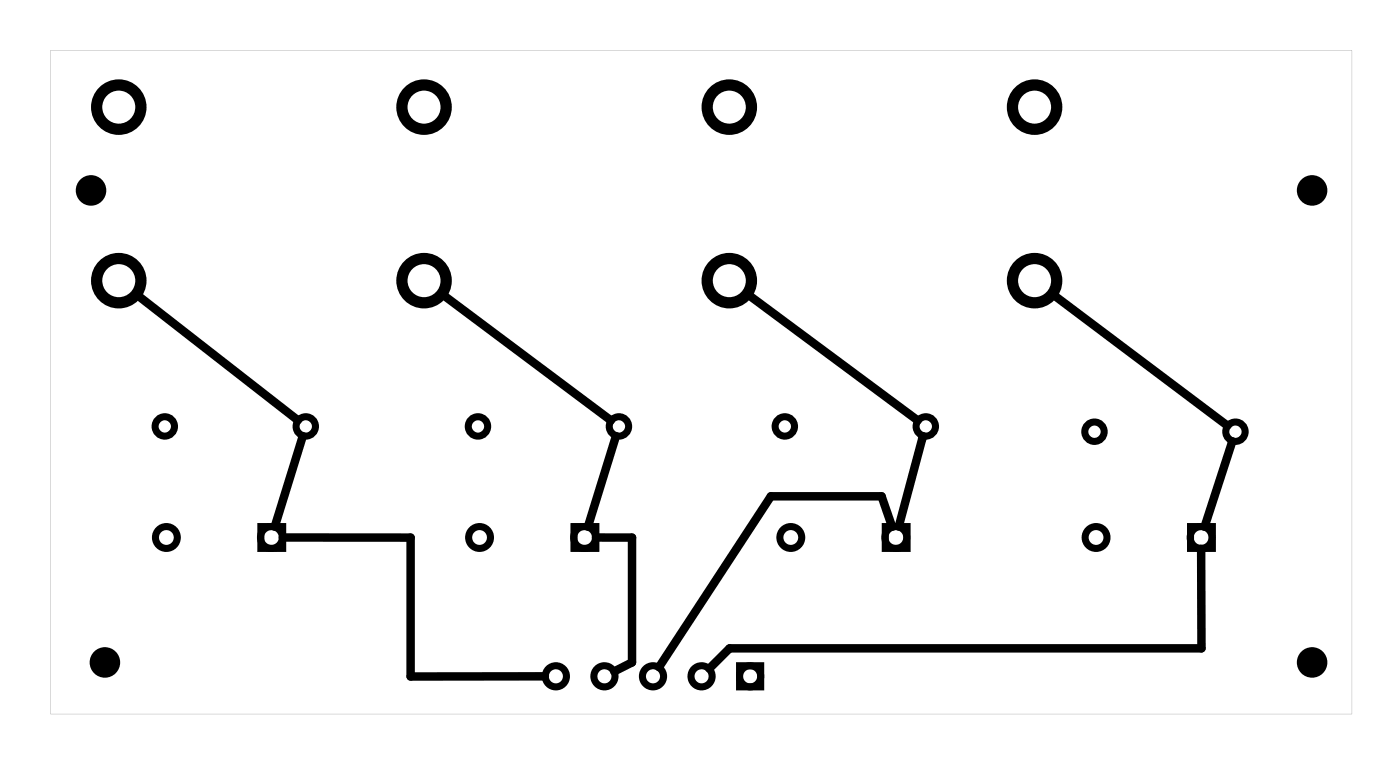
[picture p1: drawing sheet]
<svg xmlns="http://www.w3.org/2000/svg" width="101mm" height="55mm" viewBox="0 0 101 55" stroke-linecap="round" stroke-linejoin="round" font-family="sans-serif">
<path d="M3.6 3.6h93.8v47.8h-93.8zM3.6 3.6v47.8h93.8v-47.8z" fill="#000"/>
<g fill="none" stroke="#000" stroke-width=".81" stroke-linecap="butt">
<circle cx="8.6" cy="7.7" r="1.6"/>
<circle cx="30.6" cy="7.7" r="1.6"/>
<circle cx="52.6" cy="7.7" r="1.6"/>
<circle cx="74.6" cy="7.7" r="1.6"/>
<circle cx="8.6" cy="20.2" r="1.6"/>
<circle cx="30.6" cy="20.2" r="1.6"/>
<circle cx="52.6" cy="20.2" r="1.6"/>
<circle cx="74.6" cy="20.2" r="1.6"/>
</g>
<g fill="none" stroke="#000" stroke-width=".51">
<path d="M18.8 37.9h1.6v1.6h-1.6zM41.4 37.9h1.5v1.6h-1.5zM63.8 37.9h1.6v1.6h-1.6zM85.8 37.9h1.6v1.6h-1.6zM53.3 48h1.5v1.5h-1.5z"/>
<circle cx="11.9" cy="30.7" r=".7"/>
<circle cx="12" cy="38.7" r=".79"/>
<circle cx="19.6" cy="38.7" r=".79"/>
<circle cx="22" cy="30.7" r=".7"/>
<circle cx="34.4" cy="30.7" r=".7"/>
<circle cx="34.6" cy="38.7" r=".79"/>
<circle cx="42.1" cy="38.7" r=".79"/>
<circle cx="44.6" cy="30.7" r=".7"/>
<circle cx="56.6" cy="30.7" r=".7"/>
<circle cx="57" cy="38.7" r=".79"/>
<circle cx="64.6" cy="38.7" r=".79"/>
<circle cx="66.7" cy="30.7" r=".7"/>
<circle cx="78.9" cy="31.1" r=".7"/>
<circle cx="79" cy="38.7" r=".79"/>
<circle cx="86.6" cy="38.7" r=".79"/>
<circle cx="89" cy="31.1" r=".7"/>
<circle cx="40.1" cy="48.7" r=".76"/>
<circle cx="43.6" cy="48.7" r=".76"/>
<circle cx="47.1" cy="48.7" r=".76"/>
<circle cx="50.6" cy="48.7" r=".76"/>
<circle cx="54.1" cy="48.7" r=".76"/>
</g>
<g fill="#000">
<circle cx="6.6" cy="13.7" r="1.1"/>
<circle cx="94.6" cy="13.7" r="1.1"/>
<circle cx="7.6" cy="47.7" r="1.1"/>
<circle cx="94.6" cy="47.7" r="1.1"/>
</g>
<path d="M10 21.4l11.5 8.9M20.4 38.7h9.2v10h9.7M21.8 31.4l-2 6.5M32.1 21.3l11.9 9M42.9 38.7h2.6v9l-1.2 .7M44.4 31.4l-2 6.5M54.1 21.3l12 9M64.3 37.9l-.8-2.1h-7.9l-8.1 12.3M66.5 31.4l-1.7 6.5M76.1 21.3l12.4 9.4M86.6 39.5v7.2h-34l-1.5 1.5M88.8 31.8l-2 6.1" fill="none" stroke="#000" stroke-width=".61"/>
</svg>
